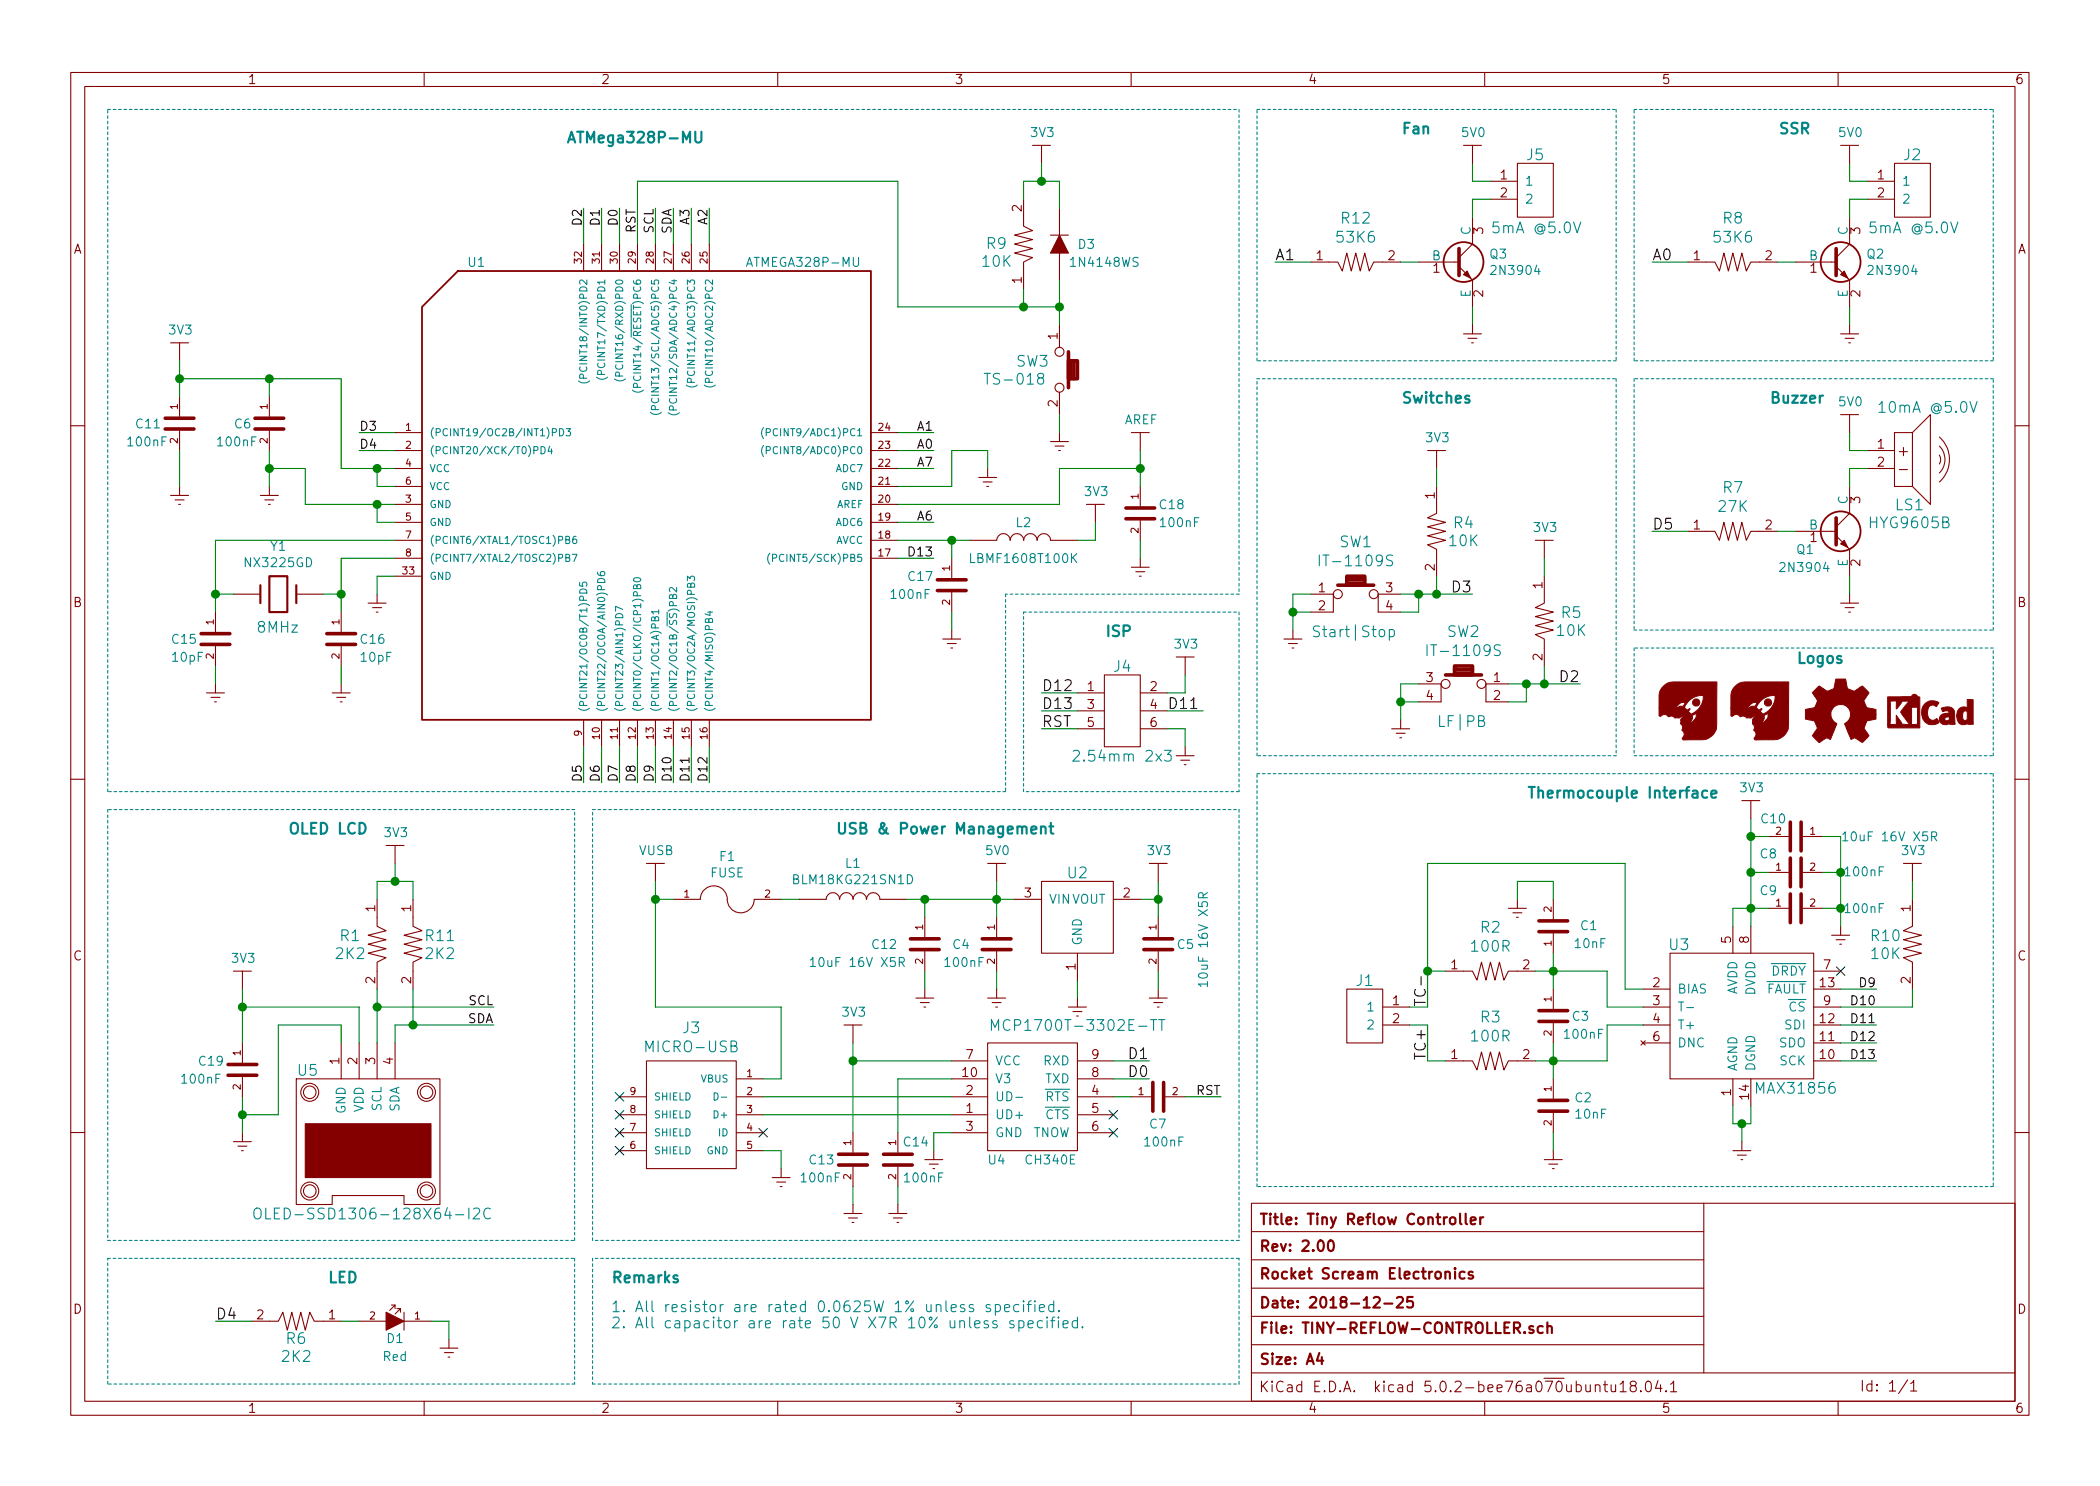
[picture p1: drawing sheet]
<svg xmlns="http://www.w3.org/2000/svg" width="297mm" height="210mm" viewBox="0 0 297 210" stroke-linecap="round" stroke-linejoin="round" font-family="sans-serif">
<defs><g id="words">
<g font-size="2.1" fill="#008484">
<text x="80" y="20.2">ATMega328P-MU</text>
<text x="198.1" y="19">Fan</text>
<text x="216" y="22.7">J5</text>
<text x="251.5" y="19">SSR</text>
<text x="269.3" y="22.7">J2</text>
<text x="139.6" y="35.2">R9</text>
<text x="189.2" y="34.3">53K6</text>
<text x="189.8" y="31.6">R12</text>
<text x="210.8" y="33">5mA @5.0V</text>
<text x="242.6" y="34.3">53K6</text>
<text x="243.8" y="31.6">R8</text>
<text x="264.2" y="33">5mA @5.0V</text>
<text x="139" y="37.8">10K</text>
<text x="143.8" y="51.9">SW3</text>
<text x="140" y="54.4">TS-018</text>
<text x="198.1" y="57.1">Switches</text>
<text x="250.2" y="57.1">Buzzer</text>
<text x="265.4" y="58.4">10mA @5.0V</text>
<text x="243.8" y="69.7">R7</text>
<text x="189.5" y="77.4">SW1</text>
<text x="205.1" y="77.3">10K</text>
<text x="205.7" y="74.7">R4</text>
<text x="243.2" y="72.4">27K</text>
<text x="264.7" y="74.7">HYG9605B</text>
<text x="268.2" y="72.2">LS1</text>
<text x="187.4" y="80.1">IT-1109S</text>
<text x="36.2" y="89.5">8MHz</text>
<text x="220.3" y="90">10K</text>
<text x="220.9" y="87.4">R5</text>
<text x="156.2" y="90.1">ISP</text>
<text x="157.6" y="95.1">J4</text>
<text x="185.4" y="90.2">Start|Stop</text>
<text x="202.6" y="92.8">IT-1109S</text>
<text x="204.7" y="90.1">SW2</text>
<text x="254" y="93.9">Logos</text>
<text x="152.7" y="107.8">2.54mm 2x3</text>
<text x="203.2" y="102.9">LF|PB</text>
<text x="215.9" y="112.9">Thermocouple Interface</text>
<text x="40.6" y="118">OLED LCD</text>
<text x="118.1" y="118">USB &amp; Power Management</text>
<text x="151.1" y="124.3">U2</text>
<text x="209.5" y="132">R2</text>
<text x="47.6" y="135.7">2K2</text>
<text x="48.2" y="133.2">R1</text>
<text x="60.3" y="133.2">R11</text>
<text x="60.3" y="135.7">2K2</text>
<text x="208.3" y="134.7">100R</text>
<text x="236.1" y="134.4">U3</text>
<text x="264.8" y="133.2">R10</text>
<text x="264.8" y="135.7">10K</text>
<text x="191.9" y="139.5">J1</text>
<text x="91.7" y="148.9">MICRO-USB</text>
<text x="96.6" y="146.2">J3</text>
<text x="142" y="145.9">MCP1700T-3302E-TT</text>
<text x="208.3" y="147.4">100R</text>
<text x="209.5" y="144.7">R3</text>
<text x="42.2" y="152.2">U5</text>
<text x="248.7" y="154.8">MAX31856</text>
<text x="38.8" y="172.5">OLED-SSD1306-128X64-I2C</text>
<text x="46.6" y="181.5">LED</text>
<text x="86.4" y="181.5">Remarks</text>
<text x="86.4" y="185.7">1. All resistor are rated 0.0625W 1% unless specified.</text>
<text x="40.5" y="190.2">R6</text>
<text x="86.4" y="188">2. All capacitor are rate 50 V X7R 10% unless specified.</text>
<text x="40" y="192.7">2K2</text>
</g>
<g font-size="2.1">
<text x="180.3" y="36.8">A1</text>
<text x="233.7" y="36.8">A0</text>
<text x="233.7" y="74.9">D5</text>
<text x="205.6" y="83.8">D3</text>
<text x="147.3" y="100.3">D13</text>
<text x="147.3" y="97.8">D12</text>
<text x="165.1" y="100.3">D11</text>
<text x="220.8" y="96.5">D2</text>
<text x="147.3" y="102.9">RST</text>
<text x="201.7" y="142.5" transform="rotate(-90 201.7 142.5)">TC-</text>
<text x="159.8" y="149.9">D1</text>
<text x="159.8" y="152.4">D0</text>
<text x="201.7" y="150.1" transform="rotate(-90 201.7 150.1)">TC+</text>
<text x="30.5" y="186.7">D4</text>
</g>
<g font-size="2.1" fill="#840000">
<text x="268.6" y="64.6">+</text>
<text x="268.9" y="67.1">-</text>
<text x="178" y="173.3">Title: Tiny Reflow Controller</text>
<text x="178" y="177.1">Rev: 2.00</text>
<text x="178" y="185.1">Date: 2018-12-25</text>
<text x="178" y="181">Rocket Scream Electronics</text>
<text x="178" y="188.7">File: TINY-REFLOW-CONTROLLER.sch</text>
<text x="178" y="197">KiCad E.D.A. kicad 5.0.2-bee76a070ubuntu18.04.1</text>
<text x="178" y="193.1">Size: A4</text>
<text x="263" y="196.9">Id: 1/1</text>
</g>
<g font-size="1.8" fill="#840000">
<text x="35" y="11.9">1</text>
<text x="85" y="11.9">2</text>
<text x="135" y="11.9">3</text>
<text x="185" y="11.9">4</text>
<text x="235" y="11.9">5</text>
<text x="285" y="11.9">6</text>
<text x="144.5" y="29.9" transform="rotate(-90 144.5 29.9)">2</text>
<text x="212.2" y="25.4">1</text>
<text x="212.2" y="27.9">2</text>
<text x="265.6" y="25.4">1</text>
<text x="265.6" y="27.9">2</text>
<text x="10.4" y="35.9">A</text>
<text x="209.8" y="33.1" transform="rotate(-90 209.8 33.1)">3</text>
<text x="263.1" y="33.1" transform="rotate(-90 263.1 33.1)">3</text>
<text x="285.4" y="35.9">A</text>
<text x="144.5" y="40.1" transform="rotate(-90 144.5 40.1)">1</text>
<text x="186.2" y="36.8">1</text>
<text x="196.4" y="36.8">2</text>
<text x="202.7" y="38.6">1</text>
<text x="239.5" y="36.8">1</text>
<text x="249.7" y="36.8">2</text>
<text x="256.1" y="38.6">1</text>
<text x="209.8" y="42" transform="rotate(-90 209.8 42)">2</text>
<text x="263.1" y="42" transform="rotate(-90 263.1 42)">2</text>
<text x="149.6" y="48" transform="rotate(-90 149.6 48)">1</text>
<text x="149.6" y="57.6" transform="rotate(-90 149.6 57.6)">2</text>
<text x="265.6" y="63.5">1</text>
<text x="202.9" y="70.6" transform="rotate(-90 202.9 70.6)">1</text>
<text x="263.1" y="71.2" transform="rotate(-90 263.1 71.2)">3</text>
<text x="265.6" y="66">2</text>
<text x="239.5" y="74.9">1</text>
<text x="249.7" y="74.9">2</text>
<text x="256.1" y="76.7">1</text>
<text x="186.5" y="83.8">1</text>
<text x="196" y="83.8">3</text>
<text x="202.9" y="80.7" transform="rotate(-90 202.9 80.7)">2</text>
<text x="218.2" y="83.3" transform="rotate(-90 218.2 83.3)">1</text>
<text x="263.1" y="80.1" transform="rotate(-90 263.1 80.1)">2</text>
<text x="10.4" y="85.9">B</text>
<text x="186.5" y="86.4">2</text>
<text x="196" y="86.4">4</text>
<text x="285.4" y="85.9">B</text>
<text x="218.2" y="93.4" transform="rotate(-90 218.2 93.4)">2</text>
<text x="153.8" y="97.8">1</text>
<text x="153.8" y="100.3">3</text>
<text x="162.7" y="97.8">2</text>
<text x="162.7" y="100.3">4</text>
<text x="201.8" y="96.5">3</text>
<text x="201.8" y="99.1">4</text>
<text x="211.3" y="96.5">1</text>
<text x="211.3" y="99.1">2</text>
<text x="153.8" y="102.9">5</text>
<text x="162.7" y="102.9">6</text>
<text x="53.1" y="129" transform="rotate(-90 53.1 129)">1</text>
<text x="58.2" y="129" transform="rotate(-90 58.2 129)">1</text>
<text x="144.9" y="127">3</text>
<text x="158.9" y="127">2</text>
<text x="270.3" y="129" transform="rotate(-90 270.3 129)">1</text>
<text x="10.4" y="135.9">C</text>
<text x="152.1" y="137.3" transform="rotate(-90 152.1 137.3)">1</text>
<text x="205.3" y="137.2">1</text>
<text x="215.4" y="137.2">2</text>
<text x="244.9" y="133.4" transform="rotate(-90 244.9 133.4)">5</text>
<text x="247.4" y="133.4" transform="rotate(-90 247.4 133.4)">8</text>
<text x="258" y="137.2">7</text>
<text x="285.4" y="135.9">C</text>
<text x="53.1" y="139.2" transform="rotate(-90 53.1 139.2)">2</text>
<text x="58.2" y="139.2" transform="rotate(-90 58.2 139.2)">2</text>
<text x="197" y="142.2">1</text>
<text x="233.8" y="139.7">2</text>
<text x="233.8" y="142.2">3</text>
<text x="257.5" y="139.7">13</text>
<text x="258" y="142.2">9</text>
<text x="270.3" y="139.2" transform="rotate(-90 270.3 139.2)">2</text>
<text x="136.7" y="149.9">7</text>
<text x="154.5" y="149.9">9</text>
<text x="197" y="144.8">2</text>
<text x="205.3" y="149.9">1</text>
<text x="215.4" y="149.9">2</text>
<text x="233.8" y="144.8">4</text>
<text x="233.8" y="147.3">6</text>
<text x="257.5" y="149.9">10</text>
<text x="257.5" y="147.3">11</text>
<text x="257.5" y="144.8">12</text>
<text x="48" y="150.6" transform="rotate(-90 48 150.6)">1</text>
<text x="50.5" y="150.6" transform="rotate(-90 50.5 150.6)">2</text>
<text x="53.1" y="150.6" transform="rotate(-90 53.1 150.6)">3</text>
<text x="55.6" y="150.6" transform="rotate(-90 55.6 150.6)">4</text>
<text x="136.2" y="152.4">10</text>
<text x="136.7" y="154.9">2</text>
<text x="154.5" y="154.9">4</text>
<text x="154.5" y="152.4">8</text>
<text x="244.9" y="155" transform="rotate(-90 244.9 155)">1</text>
<text x="247.4" y="155.5" transform="rotate(-90 247.4 155.5)">14</text>
<text x="136.7" y="157.5">1</text>
<text x="136.7" y="160">3</text>
<text x="154.5" y="157.5">5</text>
<text x="154.5" y="160">6</text>
<text x="10.4" y="185.9">D</text>
<text x="285.4" y="185.9">D</text>
<text x="36.3" y="186.7">2</text>
<text x="46.5" y="186.7">1</text>
<text x="35" y="199.9">1</text>
<text x="85" y="199.9">2</text>
<text x="135" y="199.9">3</text>
<text x="185" y="199.9">4</text>
<text x="235" y="199.9">5</text>
<text x="285" y="199.9">6</text>
</g>
<g font-size="1.8" fill="#008484">
<text x="145.9" y="19.4">3V3</text>
<text x="206.8" y="19.4">5V0</text>
<text x="260.2" y="19.4">5V0</text>
<text x="215.6" y="26.3">1</text>
<text x="215.6" y="28.8">2</text>
<text x="269" y="26.3">1</text>
<text x="269" y="28.8">2</text>
<text x="152.6" y="35.2">D3</text>
<text x="208" y="33.3" transform="rotate(-90 208 33.3)">C</text>
<text x="261.4" y="33.3" transform="rotate(-90 261.4 33.3)">C</text>
<text x="66.3" y="37.8">U1</text>
<text x="106" y="37.8">ATMEGA328P-MU</text>
<text x="151.7" y="37.8">1N4148WS</text>
<text x="202.6" y="36.8">B</text>
<text x="210.8" y="36.6">Q3</text>
<text x="211.3" y="38.9">2N3904</text>
<text x="255.9" y="36.8">B</text>
<text x="264.1" y="36.6">Q2</text>
<text x="264.6" y="38.9">2N3904</text>
<text x="24" y="47.3">3V3</text>
<text x="208" y="42.1" transform="rotate(-90 208 42.1)">E</text>
<text x="261.4" y="42.1" transform="rotate(-90 261.4 42.1)">E</text>
<text x="260.2" y="57.5">5V0</text>
<text x="18.2" y="63.2">100nF</text>
<text x="19.3" y="60.6">C11</text>
<text x="30.9" y="63.2">100nF</text>
<text x="33.2" y="60.6">C6</text>
<text x="159" y="60">AREF</text>
<text x="201.8" y="62.6">3V3</text>
<text x="153.5" y="70.2">3V3</text>
<text x="261.4" y="71.4" transform="rotate(-90 261.4 71.4)">C</text>
<text x="38.3" y="77.9">Y1</text>
<text x="143.8" y="74.6">L2</text>
<text x="164.1" y="72.1">C18</text>
<text x="164.3" y="74.6">100nF</text>
<text x="217" y="75.3">3V3</text>
<text x="255.9" y="74.9">B</text>
<text x="34.8" y="80.3">NX3225GD</text>
<text x="128.5" y="82.2">C17</text>
<text x="137.7" y="79.7">LBMF1608T100K</text>
<text x="252.1" y="80.9">2N3904</text>
<text x="254.2" y="78.4">Q1</text>
<text x="261.4" y="80.2" transform="rotate(-90 261.4 80.2)">E</text>
<text x="126.2" y="84.8">100nF</text>
<text x="24.4" y="91.1">C15</text>
<text x="24.5" y="93.6">10pF</text>
<text x="51.1" y="91.1">C16</text>
<text x="51.1" y="93.6">10pF</text>
<text x="166.2" y="91.8">3V3</text>
<text x="246.2" y="112.1">3V3</text>
<text x="54.4" y="118.5">3V3</text>
<text x="249.2" y="116.5">C10</text>
<text x="261.5" y="119">10uF 16V X5R</text>
<text x="90.4" y="121">VUSB</text>
<text x="100.5" y="124.1">FUSE</text>
<text x="101.9" y="121.8">F1</text>
<text x="112.6" y="125.1">BLM18KG221SN1D</text>
<text x="119.6" y="122.8">L1</text>
<text x="139.5" y="121">5V0</text>
<text x="162.4" y="121">3V3</text>
<text x="249" y="121.5">C8</text>
<text x="261.1" y="124">100nF</text>
<text x="269.1" y="121">3V3</text>
<text x="148.3" y="127.9">VINVOUT</text>
<text x="223.6" y="131.6">C1</text>
<text x="249" y="126.7">C9</text>
<text x="261.1" y="129.2">100nF</text>
<text x="32.8" y="136.2">3V3</text>
<text x="115.4" y="136.8">10uF 16V X5R</text>
<text x="123.4" y="134.3">C12</text>
<text x="133.8" y="136.8">100nF</text>
<text x="134.8" y="134.3">C4</text>
<text x="153" y="133.9" transform="rotate(-90 153 133.9)">GND</text>
<text x="166.6" y="134.3">C5</text>
<text x="222.9" y="134.2">10nF</text>
<text x="119.2" y="143.9">3V3</text>
<text x="170.9" y="138.8" transform="rotate(-90 170.9 138.8)">10uF 16V X5R</text>
<text x="193.6" y="143.1">1</text>
<text x="237.2" y="140.6">BIAS</text>
<text x="237.2" y="143.1">T-</text>
<text x="245.7" y="140.9" transform="rotate(-90 245.7 140.9)">AVDD</text>
<text x="248.3" y="140.9" transform="rotate(-90 248.3 140.9)">DVDD</text>
<text x="249.7" y="140.6">FAULT</text>
<text x="250.5" y="138">DRDY</text>
<text x="253.1" y="143.1">CS</text>
<text x="193.6" y="145.7">2</text>
<text x="221.4" y="147">100nF</text>
<text x="222.5" y="144.4">C3</text>
<text x="237.2" y="145.7">T+</text>
<text x="237.2" y="148.2">DNC</text>
<text x="251.7" y="148.2">SDO</text>
<text x="252.6" y="145.7">SDI</text>
<text x="25.9" y="153.3">100nF</text>
<text x="28.2" y="150.8">C19</text>
<text x="140.7" y="153.3">V3</text>
<text x="140.7" y="155.8">UD-</text>
<text x="140.7" y="150.7">VCC</text>
<text x="147.7" y="150.7">RXD</text>
<text x="147.9" y="155.8">RTS</text>
<text x="147.9" y="153.3">TXD</text>
<text x="222.8" y="156">C2</text>
<text x="245.7" y="151.6" transform="rotate(-90 245.7 151.6)">AGND</text>
<text x="248.3" y="151.6" transform="rotate(-90 248.3 151.6)">DGND</text>
<text x="251.8" y="150.7">SCK</text>
<text x="48.9" y="157.6" transform="rotate(-90 48.9 157.6)">GND</text>
<text x="51.4" y="157.4" transform="rotate(-90 51.4 157.4)">VDD</text>
<text x="54" y="157.2" transform="rotate(-90 54 157.2)">SCL</text>
<text x="56.5" y="157.4" transform="rotate(-90 56.5 157.4)">SDA</text>
<text x="140.7" y="158.4">UD+</text>
<text x="140.7" y="160.9">GND</text>
<text x="146" y="160.9">TNOW</text>
<text x="147.9" y="158.4">CTS</text>
<text x="162.7" y="159.7">C7</text>
<text x="223" y="158.3">10nF</text>
<text x="113.5" y="167.3">100nF</text>
<text x="114.6" y="164.8">C13</text>
<text x="127.9" y="162.2">C14</text>
<text x="128.1" y="167.3">100nF</text>
<text x="139.9" y="164.8">U4</text>
<text x="145.3" y="164.8">CH340E</text>
<text x="162.1" y="162.2">100nF</text>
<text x="54.8" y="190">D1</text>
<text x="54.2" y="192.6">Red</text>
</g>
<g font-size="1.8">
<text x="82.3" y="31.7" transform="rotate(-90 82.3 31.7)">D2</text>
<text x="84.8" y="31.7" transform="rotate(-90 84.8 31.7)">D1</text>
<text x="87.4" y="31.7" transform="rotate(-90 87.4 31.7)">D0</text>
<text x="89.9" y="33" transform="rotate(-90 89.9 33)">RST</text>
<text x="92.5" y="33" transform="rotate(-90 92.5 33)">SCL</text>
<text x="95" y="33.2" transform="rotate(-90 95 33.2)">SDA</text>
<text x="97.5" y="31.7" transform="rotate(-90 97.5 31.7)">A3</text>
<text x="100.1" y="31.7" transform="rotate(-90 100.1 31.7)">A2</text>
<text x="50.8" y="61">D3</text>
<text x="50.8" y="63.5">D4</text>
<text x="129.8" y="61">A1</text>
<text x="129.8" y="63.5">A0</text>
<text x="129.8" y="66">A7</text>
<text x="129.8" y="73.7">A6</text>
<text x="128.8" y="78.7">D13</text>
<text x="82.3" y="110.7" transform="rotate(-90 82.3 110.7)">D5</text>
<text x="84.8" y="110.7" transform="rotate(-90 84.8 110.7)">D6</text>
<text x="87.4" y="110.7" transform="rotate(-90 87.4 110.7)">D7</text>
<text x="89.9" y="110.7" transform="rotate(-90 89.9 110.7)">D8</text>
<text x="92.5" y="110.7" transform="rotate(-90 92.5 110.7)">D9</text>
<text x="95" y="110.7" transform="rotate(-90 95 110.7)">D10</text>
<text x="97.5" y="110.7" transform="rotate(-90 97.5 110.7)">D11</text>
<text x="100.1" y="110.7" transform="rotate(-90 100.1 110.7)">D12</text>
<text x="66.3" y="142.2">SCL</text>
<text x="262.2" y="142.2">D10</text>
<text x="263.2" y="139.7">D9</text>
<text x="66.1" y="144.8">SDA</text>
<text x="262.2" y="147.3">D12</text>
<text x="262.2" y="144.8">D11</text>
<text x="262.2" y="149.9">D13</text>
<text x="169.2" y="154.9">RST</text>
</g>
<g font-size="1.4" fill="#840000">
<text x="82.3" y="37.2" transform="rotate(-90 82.3 37.2)">32</text>
<text x="84.8" y="37.2" transform="rotate(-90 84.8 37.2)">31</text>
<text x="87.4" y="37.2" transform="rotate(-90 87.4 37.2)">30</text>
<text x="89.9" y="37.2" transform="rotate(-90 89.9 37.2)">29</text>
<text x="92.5" y="37.2" transform="rotate(-90 92.5 37.2)">28</text>
<text x="95" y="37.2" transform="rotate(-90 95 37.2)">27</text>
<text x="97.5" y="37.2" transform="rotate(-90 97.5 37.2)">26</text>
<text x="100.1" y="37.2" transform="rotate(-90 100.1 37.2)">25</text>
<text x="25.1" y="57.9" transform="rotate(-90 25.1 57.9)">1</text>
<text x="37.8" y="57.9" transform="rotate(-90 37.8 57.9)">1</text>
<text x="25.1" y="62.7" transform="rotate(-90 25.1 62.7)">2</text>
<text x="37.8" y="62.7" transform="rotate(-90 37.8 62.7)">2</text>
<text x="57.4" y="61">1</text>
<text x="57.4" y="63.5">2</text>
<text x="124.3" y="63.5">23</text>
<text x="124.3" y="61">24</text>
<text x="57.4" y="71.1">3</text>
<text x="57.4" y="66">4</text>
<text x="57.4" y="68.6">6</text>
<text x="124.3" y="71.1">20</text>
<text x="124.3" y="68.6">21</text>
<text x="124.3" y="66">22</text>
<text x="161" y="70.6" transform="rotate(-90 161 70.6)">1</text>
<text x="57.4" y="73.7">5</text>
<text x="57.4" y="76.2">7</text>
<text x="124.3" y="76.2">18</text>
<text x="124.3" y="73.7">19</text>
<text x="161" y="75.4" transform="rotate(-90 161 75.4)">2</text>
<text x="57" y="81.3">33</text>
<text x="57.4" y="78.7">8</text>
<text x="124.3" y="78.7">17</text>
<text x="134.4" y="80.8" transform="rotate(-90 134.4 80.8)">1</text>
<text x="30.2" y="88.4" transform="rotate(-90 30.2 88.4)">1</text>
<text x="48" y="88.4" transform="rotate(-90 48 88.4)">1</text>
<text x="134.4" y="85.6" transform="rotate(-90 134.4 85.6)">2</text>
<text x="30.2" y="93.2" transform="rotate(-90 30.2 93.2)">2</text>
<text x="48" y="93.2" transform="rotate(-90 48 93.2)">2</text>
<text x="82.3" y="104.1" transform="rotate(-90 82.3 104.1)">9</text>
<text x="84.8" y="104.5" transform="rotate(-90 84.8 104.5)">10</text>
<text x="87.4" y="104.5" transform="rotate(-90 87.4 104.5)">11</text>
<text x="89.9" y="104.5" transform="rotate(-90 89.9 104.5)">12</text>
<text x="92.5" y="104.5" transform="rotate(-90 92.5 104.5)">13</text>
<text x="95" y="104.5" transform="rotate(-90 95 104.5)">14</text>
<text x="97.5" y="104.5" transform="rotate(-90 97.5 104.5)">15</text>
<text x="100.1" y="104.5" transform="rotate(-90 100.1 104.5)">16</text>
<text x="251.2" y="118.1">2</text>
<text x="256" y="118.1">1</text>
<text x="251.2" y="123.2">1</text>
<text x="256" y="123.2">2</text>
<text x="96.8" y="127">1</text>
<text x="108.2" y="127">2</text>
<text x="130.6" y="131.6" transform="rotate(-90 130.6 131.6)">1</text>
<text x="140.7" y="131.6" transform="rotate(-90 140.7 131.6)">1</text>
<text x="163.6" y="131.6" transform="rotate(-90 163.6 131.6)">1</text>
<text x="219.5" y="129" transform="rotate(-90 219.5 129)">2</text>
<text x="251.2" y="128.3">1</text>
<text x="256" y="128.3">2</text>
<text x="130.6" y="136.4" transform="rotate(-90 130.6 136.4)">2</text>
<text x="140.7" y="136.4" transform="rotate(-90 140.7 136.4)">2</text>
<text x="163.6" y="136.4" transform="rotate(-90 163.6 136.4)">2</text>
<text x="219.5" y="133.9" transform="rotate(-90 219.5 133.9)">1</text>
<text x="219.5" y="141.7" transform="rotate(-90 219.5 141.7)">1</text>
<text x="34" y="149.3" transform="rotate(-90 34 149.3)">1</text>
<text x="219.5" y="146.6" transform="rotate(-90 219.5 146.6)">2</text>
<text x="34" y="154.2" transform="rotate(-90 34 154.2)">2</text>
<text x="89.2" y="154.9">9</text>
<text x="105.7" y="152.4">1</text>
<text x="105.7" y="154.9">2</text>
<text x="161" y="154.9">1</text>
<text x="165.9" y="154.9">2</text>
<text x="219.5" y="154.4" transform="rotate(-90 219.5 154.4)">1</text>
<text x="89.2" y="160">7</text>
<text x="89.2" y="157.5">8</text>
<text x="105.7" y="157.5">3</text>
<text x="105.7" y="160">4</text>
<text x="219.5" y="159.3" transform="rotate(-90 219.5 159.3)">2</text>
<text x="89.2" y="162.6">6</text>
<text x="105.7" y="162.6">5</text>
<text x="120.4" y="166.9" transform="rotate(-90 120.4 166.9)">2</text>
<text x="120.4" y="162" transform="rotate(-90 120.4 162)">1</text>
<text x="126.7" y="166.9" transform="rotate(-90 126.7 166.9)">2</text>
<text x="126.7" y="162" transform="rotate(-90 126.7 162)">1</text>
<text x="52.3" y="186.7">2</text>
<text x="58.7" y="186.7">1</text>
</g>
<g font-size="1.4" fill="#008484">
<text x="83.1" y="52.3" transform="rotate(-90 83.1 52.3)">(PCINT18/INT0)PD2</text>
<text x="85.6" y="52.1" transform="rotate(-90 85.6 52.1)">(PCINT17/TXD)PD1</text>
<text x="88.1" y="52.3" transform="rotate(-90 88.1 52.3)">(PCINT16/RXD)PD0</text>
<text x="90.7" y="54" transform="rotate(-90 90.7 54)">(PCINT14/RESET)PC6</text>
<text x="98.3" y="53.1" transform="rotate(-90 98.3 53.1)">(PCINT11/ADC3)PC3</text>
<text x="100.8" y="53.1" transform="rotate(-90 100.8 53.1)">(PCINT10/ADC2)PC2</text>
<text x="93.2" y="56.4" transform="rotate(-90 93.2 56.4)">(PCINT13/SCL/ADC5)PC5</text>
<text x="95.8" y="56.5" transform="rotate(-90 95.8 56.5)">(PCINT12/SDA/ADC4)PC4</text>
<text x="60.7" y="61.7">(PCINT19/OC2B/INT1)PD3</text>
<text x="60.7" y="64.3">(PCINT20/XCK/T0)PD4</text>
<text x="109.2" y="64.3">(PCINT8/ADC0)PC0</text>
<text x="109.2" y="61.7">(PCINT9/ADC1)PC1</text>
<text x="60.7" y="71.9">GND</text>
<text x="60.7" y="66.8">VCC</text>
<text x="60.7" y="69.3">VCC</text>
<text x="118.3" y="71.9">AREF</text>
<text x="118.3" y="66.8">ADC7</text>
<text x="119" y="69.3">GND</text>
<text x="60.7" y="74.4">GND</text>
<text x="60.7" y="77">(PCINT6/XTAL1/TOSC1)PB6</text>
<text x="118.2" y="77">AVCC</text>
<text x="118.3" y="74.4">ADC6</text>
<text x="60.7" y="82">GND</text>
<text x="60.7" y="79.5">(PCINT7/XTAL2/TOSC2)PB7</text>
<text x="110.1" y="79.5">(PCINT5/SCK)PB5</text>
<text x="83.1" y="100.8" transform="rotate(-90 83.1 100.8)">(PCINT21/OC0B/T1)PD5</text>
<text x="85.6" y="100.8" transform="rotate(-90 85.6 100.8)">(PCINT22/OC0A/AIN0)PD6</text>
<text x="88.1" y="100.8" transform="rotate(-90 88.1 100.8)">(PCINT23/AIN1)PD7</text>
<text x="90.7" y="100.8" transform="rotate(-90 90.7 100.8)">(PCINT0/CLKO/ICP1)PB0</text>
<text x="93.2" y="100.8" transform="rotate(-90 93.2 100.8)">(PCINT1/OC1A)PB1</text>
<text x="95.8" y="100.8" transform="rotate(-90 95.8 100.8)">(PCINT2/OC1B/SS)PB2</text>
<text x="98.3" y="100.8" transform="rotate(-90 98.3 100.8)">(PCINT3/OC2A/MOSI)PB3</text>
<text x="100.8" y="100.8" transform="rotate(-90 100.8 100.8)">(PCINT4/MISO)PB4</text>
<text x="92.5" y="155.7">SHIELD</text>
<text x="99.2" y="153.2">VBUS</text>
<text x="92.5" y="160.8">SHIELD</text>
<text x="92.5" y="158.2">SHIELD</text>
<text x="101.3" y="158.2">D+</text>
<text x="101.7" y="160.8">ID</text>
<text x="92.5" y="163.3">SHIELD</text>
<text x="100" y="163.3">GND</text>
</g>
</g></defs>
<g fill="none" stroke="#840000" stroke-width=".15">
<path d="M10 10.3h277v189.9h-277zM12 12.2h273v186.1h-273zM60 10.3v1.9M110 10.3v1.9M160 10.3v1.9M210 10.3v1.9M260 10.3v1.9M82.5 34.5v3.8M85.1 34.5v3.8M87.6 34.5v3.8M90.2 34.5v3.8M92.7 34.5v3.8"/>
<path d="M95.2 34.5v3.8M97.8 34.5v3.8M100.3 34.5v3.8M144.8 28.2v3.8l1.2 .6-2.5 .7 2.5 .6-2.5 .6 2.5 .7-2.5 .6 2.5 .6-1.2 .7v3.8M146 20.6h2.6M147.3 20.6v2.5M148.6 33.3h2.5M149.9 29.5v3.8M149.9 35.8v3.8M185.4 37.1h3.8l.7 1.2 .6-2.5 .6 2.5 .7-2.5 .6 2.5 .6-2.5 .7 2.5 .6-1.2h3.8M200.7 37.1h5.7M206.4 37.7l1.9 1.9v3.8"/>
<path d="M207 20.6h2.5M208.3 30.7v3.8l-1.9 1.9M208.3 20.6v2.5M210.8 25.6h3.8M210.8 28.2h3.8M214.6 23.1h5.1v7.6h-5.1zM238.8 37.1h3.8l.6 1.2 .6-2.5 .7 2.5 .6-2.5 .6 2.5 .7-2.5 .6 2.5 .6-1.2h3.9M254 37.1h5.7M259.7 37.7l1.9 1.9v3.8M260.3 20.6h2.6M261.6 30.7v3.8l-1.9 1.9M261.6 20.6v2.5"/>
<path d="M264.2 25.6h3.8M264.2 28.2h3.8M268 23.1h5v7.6h-5zM24.1 48.5h2.6M25.4 48.5v2.5M25.4 56.1v2.8M38.1 56.1v2.8M149.9 46v3.1M149.9 55.5v3.2M207 47.2h2.5M207.6 47.9h1.3M208.2 48.5h.2"/>
<path d="M208.3 46v1.2M260.3 47.2h2.6M260.3 58.7h2.6M261 47.9h1.3M261.5 48.5h.2M261.6 46v1.2M261.6 58.7v2.5M10 60.2h2M24.1 70.1h2.6M24.8 70.7h1.2M25.3 71.4h.2M25.4 61v2.7"/>
<path d="M25.4 68.8v1.3M36.8 70.1h2.6M37.5 70.7h1.2M38 71.4h.2M38.1 61v2.7M38.1 68.8v1.3M55.9 63.7h3.8M55.9 66.3h3.8M55.9 61.2h3.8M55.9 79h3.8M55.9 76.4h3.8M55.9 73.9h3.8"/>
<path d="M55.9 71.4h3.8M55.9 68.8h3.8M123.2 63.7h3.8M123.2 66.3h3.8M123.2 61.2h3.8M123.2 79h3.8M123.2 76.4h3.8M123.2 73.9h3.8M123.2 71.4h3.8M123.2 68.8h3.8M134.6 79v2.8M137.2 76.4h3.8a.94 .94 0 0 1 .9-.9 .94 .94 0 0 1 1 .9"/>
<path d="M138.4 67.6h2.6M139.1 68.2h1.2M139.6 68.8h.2M139.7 66.3v1.3M142.9 76.4a.94 .94 0 0 1 .9-.9 .94 .94 0 0 1 1 .9M144.8 76.4a.94 .94 0 0 1 .9-.9 .94 .94 0 0 1 1 .9M146.7 76.4a.94 .94 0 0 1 1-.9 .94 .94 0 0 1 .9 .9h3.8M148.6 62.5h2.5M149.2 63.1h1.3M149.7 63.7h.3M149.9 61.2v1.3M153.7 71.4h2.5"/>
<path d="M154.9 71.4v2.5M160 61.2h2.6M161.3 61.2v2.5M161.3 68.8v2.8M161.3 73.7v2.7M161.3 79v1.3M201.9 63.7h2.6M203.2 68.8v3.8l-1.3 .7 2.6 .6-2.6 .6 2.6 .7-2.6 .6 2.6 .6-2.6 .7 1.3 .6v3.8M203.2 63.7v2.6M217.2 76.4h2.5M218.4 76.4v2.6M238.8 75.2h3.8l.6 1.2 .6-2.5 .7 2.5 .6-2.5 .6 2.5 .7-2.5 .6 2.5 .6-1.2h3.9"/>
<path d="M254 75.2h5.7M259.7 75.8l1.9 1.9v3.8M261.6 68.8v3.8l-1.9 1.9M264.2 63.7h3.8M264.2 66.3h3.8M268 61.2h2.5v7.6h-2.5zM270.5 61.2l2.5-2.5v12.7l-2.5-2.6M274.3 61.8a4.2 4.2 0 0 1 0 6.4M274.3 63.1a2.7 2.7 0 0 1 0 3.8M274.3 64.4l.2 .5-.2 .8M285 60.2h2M29.2 98h2.5"/>
<path d="M29.8 98.7h1.3M30.4 99.3h.2M30.5 86.6v2.8M30.5 91.4v2.8M30.5 96.8v1.2M33 84.1h3.8M41.9 84.1h3.8M47 98h2.5M47.6 98.7h1.3M48.1 99.3h.3M48.3 86.6v2.8M48.3 91.4v2.8"/>
<path d="M48.3 96.8v1.2M52.1 85.3h2.5M52.7 86h1.3M53.2 86.6h.3M53.3 84.1v1.2M55.9 81.5h3.8M133.3 90.4h2.6M134 91.1h1.3M134.5 91.7h.2M134.6 83.8v2.8M134.6 89.1v1.3M152.4 98h3.8"/>
<path d="M156.2 95.5h5.1v10.2h-5.1zM160 80.3h2.6M160.7 80.9h1.2M161.2 81.5h.2M161.3 98h3.8M166.4 93h2.5M167.6 93v2.5M181.6 90.4h2.5M182.2 91.1h1.3M182.8 91.7h.2M182.9 89.1v1.3M185.4 84.1h3.2v2.5h-3.2"/>
<path d="M198.1 84.1h-3.2v2.5h3.2M200.7 96.8h3.1v2.5h-3.1M213.4 96.8h-3.2v2.5h3.2M218.4 81.5v3.8l-1.2 .7 2.5 .6-2.5 .6 2.5 .7-2.5 .6 2.5 .6-2.5 .7 1.2 .6v3.8M260.3 85.3h2.6M261 86h1.3M261.5 86.6h.2M261.6 84.1v1.2M10 110.3h2M54.6 119.6h2.5M55.9 119.6v2.6M82.5 101.8v3.9"/>
<path d="M85.1 101.8v3.9M87.6 101.8v3.9M90.2 101.8v3.9M92.7 101.8v3.9M95.2 101.8v3.9M97.8 101.8v3.9M100.3 101.8v3.9M152.4 100.6h3.8M152.4 103.1h3.8M161.3 100.6h3.8M161.3 103.1h3.8M166.4 106.9h2.5"/>
<path d="M167 107.6h1.3M167.5 108.2h.3M167.6 105.7v1.2M196.8 103.1h2.6M197.5 103.8h1.3M198 104.4h.2M198.1 101.8v1.3M246.4 113.3h2.5M247.6 113.3v2.5M250.2 118.4h2.8M255 118.4h2.8M285 110.3h2"/>
<path d="M33 137.4h2.6M34.3 137.4v2.5M53.3 127.2v3.9l1.3 .6-2.5 .6 2.5 .7-2.5 .6 2.5 .6-2.5 .7 2.5 .6-1.3 .6v3.8M58.4 127.2v3.9l1.3 .6-2.6 .6 2.6 .7-2.6 .6 2.6 .6-2.6 .7 2.6 .6-1.3 .6v3.8M91.4 122.2h2.6M92.7 122.2v2.5M95.2 127.2h3.9a1.93 1.93 0 0 1 2.1-1.9 1.93 1.93 0 0 1 1.7 2.3 1.91 1.91 0 0 0 2 1.6 1.91 1.91 0 0 0 1.8-2h3.8M113 127.2h3.8M116.9 127.2a.94 .94 0 0 1 .9-.9 .94 .94 0 0 1 .9 .9M118.8 127.2a.94 .94 0 0 1 .9-.9 .94 .94 0 0 1 .9 .9M120.7 127.2a.94 .94 0 0 1 .9-.9 .94 .94 0 0 1 1 .9 .95 .95 0 0 1 .9-.9 .95 .95 0 0 1 1 .9h3.8M130.8 129.8v2.8"/>
<path d="M130.8 134.6v2.8M130.8 139.9v1.3M139.7 122.2h2.5M141 122.2v2.5M141 129.8v2.8M141 134.6v2.8M141 139.9v1.3M143.5 127.2h3.8M147.3 124.7h10.2v10.2h-10.2zM152.4 134.9v3.8M157.5 127.2h3.8M162.6 122.2h2.5"/>
<path d="M163.8 122.2v2.5M163.8 129.8v2.8M163.8 134.6v2.8M163.8 139.9v1.3M190.5 139.9h5.1v7.7h-5.1zM204.5 137.4h3.8l.6 1.3 .6-2.6 .7 2.6 .6-2.6 .7 2.6 .6-2.6 .6 2.6 .7-1.3h3.8M213.4 128.5h2.5M214 129.2h1.3M214.5 129.8h.3M214.6 127.2v1.3M219.7 127.2v2.8M219.7 132.1v2.8"/>
<path d="M219.7 139.9v2.8M232.4 139.9h3.8M236.2 134.9h20.3v17.7h-20.3zM245.1 131.1v3.8M247.6 131.1v3.8M250.2 123.4h2.8M250.2 128.5h2.8M255 123.4h2.8M255 128.5h2.8M256.5 139.9h3.8M256.5 137.4h3.8M259.1 132.3h2.5"/>
<path d="M259.7 133h1.3M260.2 133.6h.3M260.3 131.1v1.2M269.2 122.2h2.6M270.5 127.2v3.9l-1.3 .6 2.6 .6-2.6 .7 2.6 .6-2.6 .6 2.6 .7-2.6 .6 1.3 .6v3.8M270.5 122.2v2.5M34.3 147.6v2.8M34.3 152.4v2.8M41.9 152.6h20.3v17.8h-5.1v-1.2h-10.1v1.2h-5.1zM48.3 147.6v5M50.8 147.6v5M53.3 147.6v5"/>
<path d="M55.9 147.6v5M87.6 155.2h3.8M87.6 157.7h3.8M91.4 150.1h12.7v15.2h-12.7zM104.1 155.2h3.8M104.1 152.6h3.8M104.1 157.7h3.8M119.4 145h2.5M120.6 145v2.6M129.5 141.2h2.6M130.2 141.9h1.2M130.7 142.5h.2"/>
<path d="M134.6 150.1h5.1M134.6 155.2h5.1M134.6 152.6h5.1M134.6 157.7h5.1M139.7 147.6h12.7v15.2h-12.7zM139.7 141.2h2.5M140.3 141.9h1.3M140.8 142.5h.3M151.1 142.5h2.6M151.8 143.1h1.2M152.4 150.1h5.1M152.4 155.2h5.1"/>
<path d="M152.4 141.2v1.3M152.4 152.6h5.1M152.4 157.7h5.1M160 155.2h2.8M162.6 141.2h2.5M163.2 141.9h1.3M163.7 142.5h.3M164.8 155.2h2.8M195.6 145h3.8M195.6 142.5h3.8M204.5 150.1h3.8l.6 1.3 .6-2.6 .7 2.6 .6-2.6 .7 2.6 .6-2.6 .6 2.6 .7-1.3h3.8M219.7 144.8v2.8"/>
<path d="M219.7 152.6v2.8M219.7 157.5v2.8M232.1 147.3l.6 .6M232.4 147.6h3.8M232.4 145h3.8M232.4 142.5h3.8M232.7 147.3l-.6 .6M245.1 152.6v3.9M247.6 152.6v3.9M256.5 150.1h3.8M256.5 147.6h3.8M256.5 145h3.8"/>
<path d="M256.5 142.5h3.8M10 160.2h2M33 161.5h2.6M33.7 162.2h1.2M34.2 162.8h.2M34.3 160.3v1.2M87.6 160.3h3.8M87.6 162.8h3.8M104.1 160.3h3.8M104.1 162.8h3.8M109.2 166.6h2.6M109.9 167.3h1.2"/>
<path d="M110.4 167.9h.2M110.5 165.3v1.3M119.4 171.7h2.5M120 172.3h1.3M120.5 173h.3M120.6 160.3v2.8M120.6 165.1v2.8M120.6 170.4v1.3M125.7 171.7h2.6M126.4 172.3h1.2M126.9 173h.2M127 160.3v2.8"/>
<path d="M127 165.1v2.8M127 170.4v1.3M130.8 164.1h2.5M131.4 164.7h1.3M132 165.3h.2M132.1 162.8v1.3M134.6 160.3h5.1M152.4 160.3h5.1M177 170.3h108v28h-108zM177 178.3h64M177 174.3h64M218.4 164.1h2.6"/>
<path d="M219.1 164.7h1.2M219.6 165.3h.2M219.7 162.8v1.3M241 170.3v24M245.1 162.8h2.5M245.7 163.4h1.3M246.3 164.1h.2M246.4 161.5v1.3M285 160.2h2M35.6 186.9h3.8l.6-1.2 .6 2.5 .7-2.5 .6 2.5 .6-2.5 .7 2.5 .6-2.5 .6 1.2h3.9M50.8 186.9h3.8M55.4 184.7h.5"/>
<path d="M55.9 185.2v-.5l-.8 .7M56.1 185.2h.5M56.6 185.7v-.5l-.7 .7M57.1 185.7v2.5M57.1 186.9h3.9M60 198.3v1.9M62.2 190.7h2.6M62.9 191.4h1.2M63.4 192h.2M63.5 189.5v1.2M110 198.3v1.9M160 198.3v1.9"/>
<path d="M177 194.3h108M177 190.3h64M177 186.3h64M177 182.3h64M210 198.3v1.9M226.8 195.9h.6M227 195.4v1.3l.2 .2h.2M227.9 195.9v.9a.45 .45 0 0 0 .6 0M228.5 195.9v1M229.2 195.9l.4-.5v1.5M229.2 196.9h.8M230.9 196.1l-.2-.2-.1-.2a.47 .47 0 0 1 .6-.3l.2 .3v.2l-.7 .2a.48 .48 0 0 0 0 .7 .51 .51 0 0 0 .7 0 .48 .48 0 0 0-.2-.7"/>
<path d="M232.1 196.8h.1l-.1 .1-.1-.1h.1v.1M232.9 195.6a.37 .37 0 0 1 .3-.2 .37 .37 0 0 1 .3 .3l.1 .3a.72 .72 0 0 1-.4 .9l-.3-.1a1.2 1.2 0 0 1 0-1.2zM234.5 195.3l-.3 1.1h.9M234.9 195.9v1M235.7 196.8v.1l-.1-.1h.1v.1M236.3 195.9l.4-.5v1.5M236.3 196.9h.9M260 198.3v1.9M269.8 195.2l-1.2 2M270.3 195.8l.3-.3 .1-.2v1.5M270.3 196.8h.8"/>
<circle cx="149.9" cy="49.8" r=".63"/>
<circle cx="149.9" cy="54.9" r=".63"/>
<circle cx="189.2" cy="84.1" r=".63"/>
<circle cx="194.3" cy="84.1" r=".63"/>
<circle cx="204.5" cy="96.8" r=".63"/>
<circle cx="209.5" cy="96.8" r=".63"/>
<circle cx="43.8" cy="154.6" r=".89"/>
<circle cx="43.8" cy="154.6" r="1.27"/>
<circle cx="60.3" cy="154.6" r=".89"/>
<circle cx="60.3" cy="154.6" r="1.27"/>
<circle cx="43.8" cy="168.5" r=".89"/>
<circle cx="43.8" cy="168.5" r="1.27"/>
<circle cx="60.3" cy="168.5" r=".89"/>
<circle cx="60.3" cy="168.5" r="1.27"/>
</g>
<g fill="none" stroke="#840000" stroke-width=".3">
<path d="M36.8 82.8v2.5M38.1 81.5h2.5v5.1h-2.5zM41.9 82.8v2.5M188 175.7a.35 .35 0 0 1 .3-.2 .35 .35 0 0 1 .3 .3 .78 .78 0 0 1-.4 1.2l-.2-.1a1.2 1.2 0 0 1 0-1.2zM205.8 179.4l-.1 .1 .1 .1v-.2v.2M205.8 179.9v1M206.5 171.7v1.3l.2 .2M207.3 171.7v1.3l.2 .2M208 172.7l.7-.1v-.3l-.5-.1-.2 .2 .1 .7 .1 .1 .5-.1M209.4 172.2v1M209.8 172.2l-.3 .1-.1 .2M186.6 191.4l-.3 1.1h.9"/>
<path d="M187 192v1M194.3 183.7l.2-.2 .5 .1a.37 .37 0 0 1 .1 .5l-.9 .9h1M195.8 184.4h1.2M197.6 183.7l.2-.2 .5 .1a.4 .4 0 0 1 .1 .5l-.9 .9h1M199.8 183.5h-.7l-.1 .7 .1-.1a.65 .65 0 0 1 .7 .1v.7a.61 .61 0 0 1-.7 0h-.1M207.2 180a.48 .48 0 0 0-.7 .1v.1v.6a.48 .48 0 0 0 .7 0M208.3 180a.37 .37 0 0 0-.6 .1v.1a.54 .54 0 0 0 .6 .3l.1 .1-.1 .2-.1 .1-.5-.1M218.2 187.7a.5 .5 0 0 0-.6 .1l-.1 .5a.47 .47 0 0 0 .6 .3l.1-.1M218.9 187.8a.38 .38 0 0 1 .6 0v.8M218.9 187.1v1.5"/>
</g>
<g fill="#840000" stroke="#840000" stroke-width=".15">
<path d="M54.6 185.7l2.5 1.2-2.5 1.3z"/>
<path d="M260.3 38.9l.6-.6 .5 1.1z"/>
<path d="M260.3 77l.6-.6 .5 1.1z"/>
<path d="M149.9 33.3l1.2 2.5h-2.5z"/>
<path d="M43.2 159h17.8v7.6h-17.8z"/>
<path d="M207 38.9l.5-.6 .5 1.1z"/>
</g>
<g fill="none" stroke="#008484" stroke-width=".15">
<path d="M222.6 31.4l.5 1.5 .5-1.5M275.9 31.4l.5 1.5 .5-1.5M81.8 53.9a1.2 1.2 0 0 0 1.6 0M82.5 53.5v-.5l-.2-.1-.2 .1-.1 .5h1M84.4 53.4a1.13 1.13 0 0 0 1.5 0M85.1 53l-.1-.5-.1-.1h-.3l-.1 .6h1M86.9 53.6a1.2 1.2 0 0 0 1.6 0M87.6 53.2v-.5h-.5v.5h1M89.5 55.2a1.13 1.13 0 0 0 1.5 0M90.1 54.8v-.5l-.2-.1-.2 .1-.1 .5h1M92 58.3a1.13 1.13 0 0 0 1.5 0M92.2 56.4a.47 .47 0 0 0 .4 .6 .47 .47 0 0 0 .5-.6"/>
<path d="M92.7 58l-.1-.5-.1-.1h-.3v.6h1M94.5 58.4a1.13 1.13 0 0 0 1.6 0M94.8 56.4a.47 .47 0 0 0 .4 .6 .47 .47 0 0 0 .5-.5l-.1-.1M95.2 58v-.5l-.2-.1-.2 .1-.1 .5h1M97.1 54.5a1.2 1.2 0 0 0 1.5 0M97.8 54.1l-.1-.5-.1-.1-.3 .1-.1 .5h1M99.6 54.5a1.2 1.2 0 0 0 1.6 0M100.3 54.1v-.5l-.2-.1-.3 .1v.5h1M139.2 52.8h.9M278.6 56.8l.5 1.5 .6-1.5M75.5 63.7h.5v-.4l-.5-.1v1M76.5 63.2a.51 .51 0 0 1 .6 .5 .51 .51 0 0 1-.6 .5z"/>
<path d="M77.7 63.1l-.2 .7h.6M78 63.5v.7M78.1 61.2l.5-.1 .1-.1v-.3l-.6-.1v1.1M79.1 60.6a.51 .51 0 0 1 .6 .6 .51 .51 0 0 1-.6 .5zM80 76.4l.5-.1 .1-.1-.1-.2-.5-.1v1h.4l.2-.1v-.3l-.2-.1M80 78.9h.5l.1-.2-.1-.2-.5-.1v1h.4l.2-.1v-.2l-.2-.2M80.1 60.6h.6l-.3 .4h.1l.2 .2-.1 .4-.1 .1-.4-.1M80.9 78.4h.7l-.4 1M81.5 75.9h-.3a.72 .72 0 0 0 0 1l.3-.1 .1-.4-.2-.1h-.2l-.2 .1M108 63a1.2 1.2 0 0 0 0 1.6M108 60.5a1.2 1.2 0 0 0 0 1.5M108.4 63.7h.5v-.4l-.5-.1v1"/>
<path d="M108.4 61.2l.5-.1v-.4l-.5-.1v1.1M108.9 78.3a1.13 1.13 0 0 0 0 1.5M109.3 79l.5-.1 .1-.1-.1-.3-.5-.1v1M151.8 78.9l.5 .7M152.3 78.3l-.7 .8M186.6 78.5v1.6M197 78.6l-.2-.1-.5 .1a.35 .35 0 0 0-.2 .4 .35 .35 0 0 0 .3 .2l.4 .2 .2 .4-.3 .3-.6-.1M82 82.4v.5l.5 .1-.1-.2v-.3l.1-.1h.4l.1 .1-.1 .5M82 83.5a.55 .55 0 0 1 .7-.1 .55 .55 0 0 1 .3 .5h-1zM82.5 84.9v-.5l-.2-.1-.2 .1-.1 .5h1M84.5 80.9v.2a.63 .63 0 0 0 1 .1v-.3h-.4l-.2 .1v.2l.2 .3M84.6 82a.55 .55 0 0 1 .6-.1 .55 .55 0 0 1 .3 .5h-1z"/>
<path d="M85.1 83.4l-.1-.4-.1-.2-.3 .1-.1 .5h1M87.2 86.9a.54 .54 0 0 1 .6-.1 .54 .54 0 0 1 .3 .6h-1zM88.1 86.2l-1-.4v.7M89.7 81.8a.57 .57 0 0 1 .9 .3 .56 .56 0 0 1-.5 .2 .56 .56 0 0 1-.5-.3zM90.1 83l.2-.3h.2l.1 .2v.4h-1l.1-.5 .2-.1 .1 .1 .1 .5M90.1 84.3v-.5l-.2-.1-.2 .1-.1 .5h1M92.6 87.5l.2-.3 .3 .1 .1 .1v.4h-1v-.5h.2l.2 .1v.4M93.2 86.6h-1l.2 .3M93.2 86.3v.6M95.2 84.3l.2-.2h.2l.1 .2v.4h-1l.1-.5 .2-.1 .1 .1 .1 .5M95.2 85.7v-.5l-.2-.1-.2 .1-.1 .5h1M95.7 83.1v.7l-.7-.7-.2 .1-.1 .1 .1 .4"/>
<path d="M97.2 82.2v-.7l.4 .4 .2-.4 .3 .1 .1 .1-.1 .5M97.7 82.7l.2-.2h.2l.1 .2v.4h-1l.1-.5 .2-.1 .2 .1v.5M100.1 86.6h.7M100.3 87.7l.1-.2 .4 .2v.4h-1v-.5h.4l.1 .5M100.4 86.5v.6l-.7-.2M195.1 89.2a.41 .41 0 0 1 .8 .2v.4a.4 .4 0 0 1-.4 .3 .4 .4 0 0 1-.4-.3zM196.5 89.1a.53 .53 0 0 1 .7 .1v.7a.48 .48 0 0 1-.7 .1M196.5 89.1v1.5M201.9 91.2v1.6M212.2 91.3l-.2-.1-.5 .1a.35 .35 0 0 0-.1 .4 .35 .35 0 0 0 .2 .2l.5 .2 .1 .4-.3 .3-.5-.1M151.8 106.3l.2-.1h.5a.37 .37 0 0 1 .1 .6l-.9 .9h1M164.7 106.2h1l-.5 .6h.3a.62 .62 0 0 1 0 .8l-.6 .1-.2-.2"/>
<path d="M209.1 102h.6a.36 .36 0 0 0 .2-.4 .36 .36 0 0 0-.2-.3h-.6v1.5h.6a.42 .42 0 0 0 .3-.4 .42 .42 0 0 0-.3-.4M260.7 118.1l.3-.4v1.3M260.7 119h.7M273.2 118.4l.6-.1 .1-.2v-.3l-.2-.1h-.5v1.3M273.5 118.4l.4 .6M114.6 135.8l.4-.3v1.2M114.6 136.7h.7M127.2 136.1h.6l.1-.2v-.3l-.2-.1h-.5v1.2M127.5 136.1l.4 .6M128.3 123.8a.64 .64 0 0 1 .8 .6 .64 .64 0 0 1-.8 .6zM170.2 127l-.1-.6-.1-.1-.4 .1-.1 .1v.5h1.3M170.8 139.2h-1.3l.4 .4"/>
<path d="M170.8 138.9v.7M170.8 126.3l-.6 .4M101 154.6a.51 .51 0 0 1 .6 .5 .51 .51 0 0 1-.6 .5zM102 155.2h.8M140.2 145.8v-1.5l.5 1.1 .5-1.1v1.5M143.7 155.3h1M162.7 144.3h.9M163.9 144.3h.9M164.3 144.3v1.5M238.6 142.6h.9M36 171.1l.3-.2a.53 .53 0 0 1 .6 .5v.6a.51 .51 0 0 1-.8 .4 1.14 1.14 0 0 1-.1-1.3zM37.6 170.9v1.6h.7"/>
<path d="M67 171.1l.2-.2 .5 .1a.37 .37 0 0 1 .1 .6l-.9 .9h.9M69.4 171.1a.62 .62 0 0 0-.8 0 .62 .62 0 0 0-.2 .7 .56 .56 0 0 0 .3 .6 .56 .56 0 0 0 .7-.1M137.7 184.7l-.4-.1-.2 .2 .1 .2 .5 .2v.1v.2l-.2 .1-.4-.1M139.8 186.9h-.4l-.2 .2 .1 .2 .5 .1v.4l-.2 .1-.4-.1M140.1 184.7a.37 .37 0 0 0-.6 .1v.2l.4 .1 .2 .2v.2l-.2 .1-.4-.1M140.8 184.7l.4-.1 .3 .3v.4l-.1 .2-.2 .1-.4-.1M140.8 184.6v1.5M141 186.9a.37 .37 0 0 0-.6 .2l.1 .2 .3 .1 .3 .2-.1 .2-.2 .1-.4-.1M142.1 185.1l.7-.2-.1-.2-.4-.1-.2 .2 .1 .7 .1 .1 .4-.1M143.4 186.9h-.4l-.2 .2 .1 .2 .5 .1 .1 .2-.1 .2-.1 .1-.5-.1M144.1 184.7a.48 .48 0 0 0-.7 .2l.1 .5a.48 .48 0 0 0 .6 .1M144.1 186.9a.53 .53 0 0 1 .7 .1v.7a.48 .48 0 0 1-.7 .1"/>
<path d="M144.1 186.9v1.5M144.8 184.1h-.1h.2h-.1v.1M144.8 184.6v1M145.3 184.6h.6M145.4 187.4l.8-.2-.1-.3h-.5l-.2 .2 .1 .7 .1 .1 .5-.1M145.9 184.1h-.3l-.1 .2v1.3M146.4 184.1h-.1l.1 .1v-.1v.1M146.4 184.6v1M147 185.1l.8-.2-.1-.2-.5-.1-.2 .2 .1 .7 .1 .1 .5-.1M147.4 186.9h-.4l-.3 .2v.5l.2 .2 .1 .1 .4-.1M148.1 186.4h-.1h.2h-.1v.1M148.1 186.9v1"/>
<path d="M148.6 186.9h.6M149 184.7l-.4-.1-.3 .3v.4l.2 .2 .1 .1 .4-.1M149 184.1v1.5M149.2 186.4h-.2l-.2 .2v1.3M149.7 186.4h-.1h.2h-.1v.1M149.7 186.9v1M149.8 185.4l.1 .1-.1 .1-.1-.1 .1-.1v.2M150.4 187.4l.7-.2-.1-.3h-.4l-.2 .2v.7l.2 .1 .4-.1M152.4 186.9h-.5l-.2 .2v.5l.1 .2 .1 .1 .5-.1M152.4 186.4v1.5M153.1 187.7l.1 .1-.1 .1-.1-.1 .1-.1v.2"/>
</g>
<g fill="none" stroke="#840000" stroke-width=".51">
<path d="M206.4 35.2v3.8M259.7 35.2v3.8M23.4 59.2h4M36.1 59.2h4M151.1 51h1.3v2.6h-1.3zM151.1 49.8v5.1M151.4 51v2.6M151.9 51v2.6M23.4 60.7h4M36.1 60.7h4M159.3 73.4h4M159.3 71.9h4"/>
<path d="M259.7 73.3v3.8M28.4 91.2h4.1M28.4 89.7h4.1M46.2 91.2h4.1M46.2 89.7h4.1M132.6 82h4.1M132.6 83.6h4.1M189.2 82.8h5.1M190.5 81.5h2.5v1.3h-2.5zM190.5 82.5h2.5M190.5 82h2.5M204.5 95.5h5"/>
<path d="M205.7 94.2h2.6v1.3h-2.6zM205.7 95.2h2.6M205.7 94.7h2.6M253.2 116.3v4.1M254.8 116.3v4.1M128.8 134.4h4M128.8 132.8h4M138.9 134.4h4.1M138.9 132.8h4.1M161.8 134.4h4.1M161.8 132.8h4.1M217.7 130.3h4"/>
<path d="M217.7 131.8h4M253.2 121.4v4.1M253.2 126.5v4.1M254.8 121.4v4.1M254.8 126.5v4.1M32.3 152.1h4M32.3 150.6h4M163.1 153.2v4M164.6 153.2v4M217.7 144.5h4M217.7 143h4M217.7 157.2h4"/>
<path d="M217.7 155.7h4M118.6 164.8h4.1M118.6 163.3h4.1M125 164.8h4M125 163.3h4"/>
</g>
<g fill="none" stroke="#840000" stroke-width=".25">
<path d="M59.7 43.4l5.1-5.1h58.4v63.5h-63.5z"/>
<circle cx="207" cy="37.1" r="2.82"/>
<circle cx="260.3" cy="37.1" r="2.82"/>
<circle cx="260.3" cy="75.2" r="2.82"/>
</g>
<g fill="#840000" stroke="#840000" stroke-width=".14">
<path d="M235.1 97.3a1.92 1.92 0 0 1 1.5-.8h6.2v6.1a2.08 2.08 0 0 1-2 2.1h-2.7l-.2-.2a.71 .71 0 0 0 0-1.2 .75 .75 0 0 0-.2-.9h1.5l.6-.7 .1-.7v-.1l-.1 .1a.39 .39 0 0 0-.4 .6l-.3 .8h-1.4v-.6l.6-.8-.1 .1a1.14 1.14 0 0 1-1.3 .5 1.14 1.14 0 0 0-1-.2 .7 .7 0 0 0-1.1 0l-.1-.1v-1.1l3.6-.1 .2 .2a.23 .23 0 0 0 .2 .2 .23 .23 0 0 0 .2-.2h.2l-.3 .4 .3 .3a2.42 2.42 0 0 0 1.7-2.6 2.75 2.75 0 0 0-2.5 1.7h-1l.4-.2a.51 .51 0 0 0 .6-.5h-.3l-.4 .1-.6 .7h-2.3v-2.1z"/>
<path d="M245.3 97.3a1.92 1.92 0 0 1 1.5-.8h6.2v6.1a2.08 2.08 0 0 1-2 2.1h-2.8l-.1-.2a.71 .71 0 0 0 0-1.2 .75 .75 0 0 0-.2-.9h1.4l.7-.7 .1-.7v-.1l-.2 .1a.39 .39 0 0 0-.3 .6l-.3 .8h-1.4v-.6l.6-.8-.2 .1a1.14 1.14 0 0 1-1.2 .5 1.14 1.14 0 0 0-1-.2 .7 .7 0 0 0-1.1 0l-.2-.1v-1.1l3.6-.1 .2 .2a.23 .23 0 0 0 .2 .2 .23 .23 0 0 0 .3-.2h.1l-.2 .4 .3 .3a2.42 2.42 0 0 0 1.7-2.6 2.75 2.75 0 0 0-2.6 1.7h-.9l.4-.2a.51 .51 0 0 0 .6-.5h-.4l-.3 .1-.7 .7h-2.3l.1-2.1z"/>
<path d="M256.4 97.9l.9-.8 1.2 .7 .6-.2a.33 .33 0 0 0 .3-.3l.3-1.2h1.4l.2 1.1a.42 .42 0 0 0 .4 .4l.6 .2 1.1-.7 1 .9-.5 .7a.58 .58 0 0 0-.1 1l.3 .4 1.2 .3 .1 .7v.6l-1.3 .3-.2 .5a.83 .83 0 0 0 .2 1.2l.3 .4-.9 .9-.6-.3a.58 .58 0 0 0-.7-.3l-.4 .2-.8-2a.2 .2 0 0 1-.1-.2 .2 .2 0 0 1 .2-.1 1.4 1.4 0 0 0 .3-2.2 1.4 1.4 0 0 0-2.2 .2 1.4 1.4 0 0 0 .6 2.1v.2l-.8 1.9-.2 .1a.52 .52 0 0 0-.9 0l-.6 .5-.9-1 .5-.8a.97 .97 0 0 0-.2-1.1l-.1-.2-1.2-.3v-1.3l.6-.2a.66 .66 0 0 0 .8-.3l.3-.8-.7-1.1z"/>
<path d="M272.2 99.6a1.47 1.47 0 0 1 2-.1l-.3 .5a.68 .68 0 0 0-.8-.2 .68 .68 0 0 0-.4 .6l-.1 .3a.93 .93 0 0 0 .8 1.2l.6-.2 .3 .5a1.52 1.52 0 0 1-1.8 .2 1.52 1.52 0 0 1-.7-1.6 1.55 1.55 0 0 1 .4-1.2z"/>
<path d="M278.3 99h.8v3.5h-.7l-.1-.1a.99 .99 0 0 1-1.1 0 .99 .99 0 0 1-.4-1.1h.8v.3a.32 .32 0 0 0 .3 .3 .32 .32 0 0 0 .4-.2l-.1-1.1a.35 .35 0 0 0-.5 .2l-.1 .5h-.8a1.04 1.04 0 0 1 .4-1.1 1.04 1.04 0 0 1 1.1-.1z"/>
<path d="M274.6 100.2a1.35 1.35 0 0 1 1.8 .3l.2 2h-.8l-.1-.1a.87 .87 0 0 1-1.4-.6h.8a.39 .39 0 0 0 .5 .1 .39 .39 0 0 0 .1-.5 .45 .45 0 0 0-.6 .4h-.8a.85 .85 0 0 1 1-.9l.4-.1a.56 .56 0 0 0-.9-.1z"/>
<path d="M267 98.6l3.4-.1a.45 .45 0 0 1 .4-.3 .45 .45 0 0 1 .4 .4h.4v4.4h-4.6v-.5h1.3l-.1-1.3 .7 1 .1 .3h1.8l.4-.1v-2.3h-.8v2.4h-.3l-1.3-1.7 1.3-1.6h-1.1l-.8 1.1v-1.1h-.4h-.5l.1 3.2-.1 .1h-.3z"/>
<circle cx="239.9" cy="99.4" r=".52"/>
<circle cx="250.1" cy="99.4" r=".52"/>
</g>
<g fill="none" stroke="#008400" stroke-width=".15">
<path d="M82.5 29.5v5M85.1 29.5v5M87.6 29.5v5M90.2 34.5v-8.9h36.8v17.8h22.9M92.7 29.5v5M95.2 29.5v5M97.8 29.5v5M100.3 29.5v5M144.8 28.2v-2.6h5.1v3.9M147.3 23.1v2.5M149.9 39.6v6.4M180.3 37.1h5.1"/>
<path d="M198.1 37.1h2.6M208.3 23.1v2.5h2.5M210.8 28.2h-2.5v2.5M233.7 37.1h5.1M251.5 37.1h2.5M261.6 23.1v2.5h2.6M264.2 28.2h-2.6v2.5M25.4 53.6h22.9v12.7h7.6M25.4 51v5.1M38.1 53.6v2.5M144.8 40.9v2.5M149.9 58.7v2.5"/>
<path d="M208.3 43.4v2.6M261.6 43.4v2.6M25.4 63.7v5.1M38.1 66.3h5.1v5.1h12.7M38.1 63.7v5.1M50.8 63.7h5.1M50.8 61.2h5.1M53.3 71.4v2.5h2.6M53.3 66.3v2.5h2.6M55.9 79h-7.6v7.6M55.9 76.4h-25.4v10.2M127 66.3h5.1"/>
<path d="M127 63.7h5.1M127 61.2h5.1M127 73.9h5.1M127 79h5.1M127 76.4h10.2M134.6 76.4v2.6M139.7 66.3v-2.6h-5.1v5.1h-7.6M154.9 73.9v2.5h-2.5M161.3 66.3h-11.4v5.1h-22.9M161.3 63.7v5.1M161.3 76.4v2.6M203.2 66.3v2.5"/>
<path d="M218.4 79v2.5M233.7 75.2h5.1M251.5 75.2h2.5M261.6 61.2v2.5h2.6M264.2 66.3h-2.6v2.5M30.5 84.1h2.5M30.5 94.2v2.6M45.7 84.1h2.6M48.3 94.2v2.6M55.9 81.5h-2.6v2.6M134.6 86.6v2.5M147.3 98h5.1"/>
<path d="M167.6 95.5v2.5h-2.5M182.9 86.6h2.5M185.4 84.1h-2.5v5M198.1 99.3h2.6M198.1 84.1h10.2M200.7 84.1v2.5h-2.6M200.7 96.8h-2.6v5M203.2 81.5v2.6M213.4 96.8h10.1M215.9 96.8v2.5h-2.5M218.4 94.2v2.6M261.6 81.5v2.6"/>
<path d="M82.5 105.7v5M85.1 105.7v5M87.6 105.7v5M90.2 105.7v5M92.7 105.7v5M95.2 105.7v5M97.8 105.7v5M100.3 105.7v5M147.3 103.1h5.1M147.3 100.6h5.1M165.1 103.1h2.5v2.6M165.1 100.6h5.1"/>
<path d="M247.6 115.8v15.3M247.6 118.4h2.6M257.8 118.4h2.5v12.7M34.3 139.9v7.7M53.3 127.2v-2.5h5.1v2.5M53.3 139.9v7.7M55.9 122.2v2.5M58.4 139.9v5.1M92.7 127.2h2.5M92.7 124.7v17.8h17.8v10.1h-2.6M110.5 127.2h2.5M128.3 127.2h15.2"/>
<path d="M130.8 127.2v2.6M130.8 137.4v2.5M141 124.7v5.1M141 137.4v2.5M152.4 138.7v2.5M161.3 127.2h2.5M163.8 124.7v5.1M163.8 137.4v2.5M201.9 137.4h2.6M214.6 127.2v-2.5h5.1v2.5M217.2 137.4h10.1v5.1h5.1M219.7 134.9v5"/>
<path d="M232.4 139.9h-2.5v-17.7h-28v20.3M247.6 123.4h2.6M250.2 128.5h-5.1v2.6M257.8 123.4h2.5M257.8 128.5h2.5M260.3 139.9h5.1M270.5 139.9v2.6h-10.2M270.5 124.7v2.5M34.3 142.5h16.5v5.1M34.3 155.2v5.1M48.3 147.6v-2.6h-8.9v12.7h-5.1M53.3 142.5h16.5"/>
<path d="M69.8 145h-13.9v2.6M107.9 155.2h26.7M107.9 157.7h26.7M120.6 150.1h14M120.6 147.6v12.7M134.6 152.6h-7.6v7.7M157.5 155.2h2.5M157.5 150.1h5.1M157.5 152.6h5.1M167.6 155.2h5.1M199.4 145h2.5v5.1h2.6M219.7 147.6v5"/>
<path d="M232.4 145h-5.1v5.1h-10.1M245.1 156.5v2.5h2.5v-2.5M246.4 159v2.5M260.3 147.6h5.1M260.3 145h5.1M260.3 150.1h5.1M107.9 162.8h2.6v2.5M120.6 167.9v2.5M127 167.9v2.5M134.6 160.3h-2.5v2.5M219.7 160.3v2.5M30.5 186.9h5.1"/>
<path d="M48.3 186.9h2.5M61 186.9h2.5v2.6"/>
</g>
<g fill="#008400" stroke="#008400" stroke-width=".25">
<circle cx="149.9" cy="43.4" r=".51"/>
<circle cx="203.2" cy="84.1" r=".51"/>
<circle cx="141" cy="127.2" r=".51"/>
<circle cx="163.8" cy="127.2" r=".51"/>
<circle cx="219.7" cy="150.1" r=".51"/>
<circle cx="219.7" cy="137.4" r=".51"/>
<circle cx="201.9" cy="137.4" r=".51"/>
<circle cx="246.4" cy="159" r=".51"/>
<circle cx="247.7" cy="128.5" r=".51"/>
<circle cx="247.7" cy="123.4" r=".51"/>
<circle cx="260.3" cy="123.4" r=".51"/>
<circle cx="260.3" cy="128.5" r=".51"/>
<circle cx="247.7" cy="118.4" r=".51"/>
<circle cx="215.9" cy="96.8" r=".51"/>
<circle cx="198.1" cy="99.3" r=".51"/>
<circle cx="182.9" cy="86.6" r=".51"/>
<circle cx="200.7" cy="84.1" r=".51"/>
<circle cx="130.8" cy="127.2" r=".51"/>
<circle cx="134.6" cy="76.4" r=".51"/>
<circle cx="120.7" cy="150.1" r=".51"/>
<circle cx="161.3" cy="66.3" r=".51"/>
<circle cx="144.8" cy="43.4" r=".51"/>
<circle cx="48.3" cy="84.1" r=".51"/>
<circle cx="30.5" cy="84.1" r=".51"/>
<circle cx="38.1" cy="66.3" r=".51"/>
<circle cx="53.3" cy="71.4" r=".51"/>
<circle cx="38.1" cy="53.6" r=".51"/>
<circle cx="53.3" cy="66.3" r=".51"/>
<circle cx="25.4" cy="53.6" r=".51"/>
<circle cx="53.3" cy="142.5" r=".51"/>
<circle cx="58.4" cy="145" r=".51"/>
<circle cx="55.9" cy="124.7" r=".51"/>
<circle cx="34.3" cy="157.7" r=".51"/>
<circle cx="147.3" cy="25.6" r=".51"/>
<circle cx="34.3" cy="142.5" r=".51"/>
<circle cx="218.4" cy="96.8" r=".51"/>
<circle cx="92.7" cy="127.2" r=".51"/>
</g>
<path d="M97.5 107.2v.7M201 138.2v1.2" fill="none" stroke="#000" stroke-width=".15"/>
<g fill="none" stroke="#008484" stroke-width=".15" stroke-dasharray=".4 .4">
<path d="M15.2 15.5h160.1M175.3 15.5v68.6M177.8 15.5h50.8M228.6 15.5v35.5M231.1 15.5h50.8M281.9 15.5v35.5M177.8 51v-35.5M177.8 53.6h50.8M228.6 51h-50.8M228.6 53.6v53.3M231.1 53.6v35.5M231.1 51v-35.5"/>
<path d="M281.9 53.6h-50.8M281.9 51h-50.8M142.2 84.1v27.9M144.8 86.6h30.5M175.3 86.6v25.4M175.3 84.1h-33.1M231.1 89.1h50.8M231.1 91.7v15.2M281.9 89.1v-35.5M281.9 91.7h-50.8M15.2 112v-96.5M15.2 114.5v61"/>
<path d="M81.3 114.5h-66.1M83.8 114.5h91.5M142.2 112h-127M144.8 112v-25.4M175.3 112h-30.5M175.3 114.5v61M177.8 109.5h104.1M177.8 106.9v-53.3M228.6 106.9h-50.8M231.1 106.9h50.8M281.9 106.9v-15.2M281.9 109.5v58.4"/>
<path d="M15.2 175.5h66.1M15.2 178h66.1M81.3 175.5v-61M81.3 178v17.8M83.8 178v17.8M83.8 175.5v-61M175.3 178h-91.5M175.3 175.5h-91.5M177.8 167.9v-58.4M281.9 167.9h-104.1M15.2 195.8v-17.8M81.3 195.8h-66.1"/>
<path d="M83.8 195.8h91.5M175.3 195.8v-17.8"/>
</g>
<path d="M98.3 18.6l.1 1.4a.48 .48 0 0 0 .7 0l.1-1.4M257.9 56l-.3 .1-.2 .2M145.9 117.4l.7-.1-.1-.3-.4-.1-.2 .2v.8l.2 .1 .4-.1M147.2 117.1a.41 .41 0 0 1 .7 0v.9M147.2 116.9v1.1M148.4 116.9h.6M148.6 116.4v1.3l.1 .2 .3 .1M241.5 111.9h-.5l-.2 .2v.5l.1 .2 .1 .1 .5-.1M242.1 112.4l.7-.2-.1-.3h-.4l-.2 .2v.7l.2 .1 .4-.1" fill="none" stroke="#008484" stroke-width=".3"/>
<g fill="none" stroke="#000084" stroke-width=".15">
<path d="M259.7 136.8l1.3 1.2M261 136.8l-1.3 1.2M87 154.6l1.2 1.2M87 157.1l1.2 1.2M87 159.7l1.2 1.2M88.2 154.6l-1.2 1.2M88.2 157.1l-1.2 1.2M88.2 159.7l-1.2 1.2M107.3 159.7l1.3 1.2M108.6 159.7l-1.3 1.2M156.9 157.1l1.2 1.2M156.9 159.7l1.2 1.2"/>
<path d="M158.1 157.1l-1.2 1.2M158.1 159.7l-1.2 1.2M87 162.2l1.2 1.2M88.2 162.2l-1.2 1.2"/>
</g>
<use href="#words"/>
</svg>
